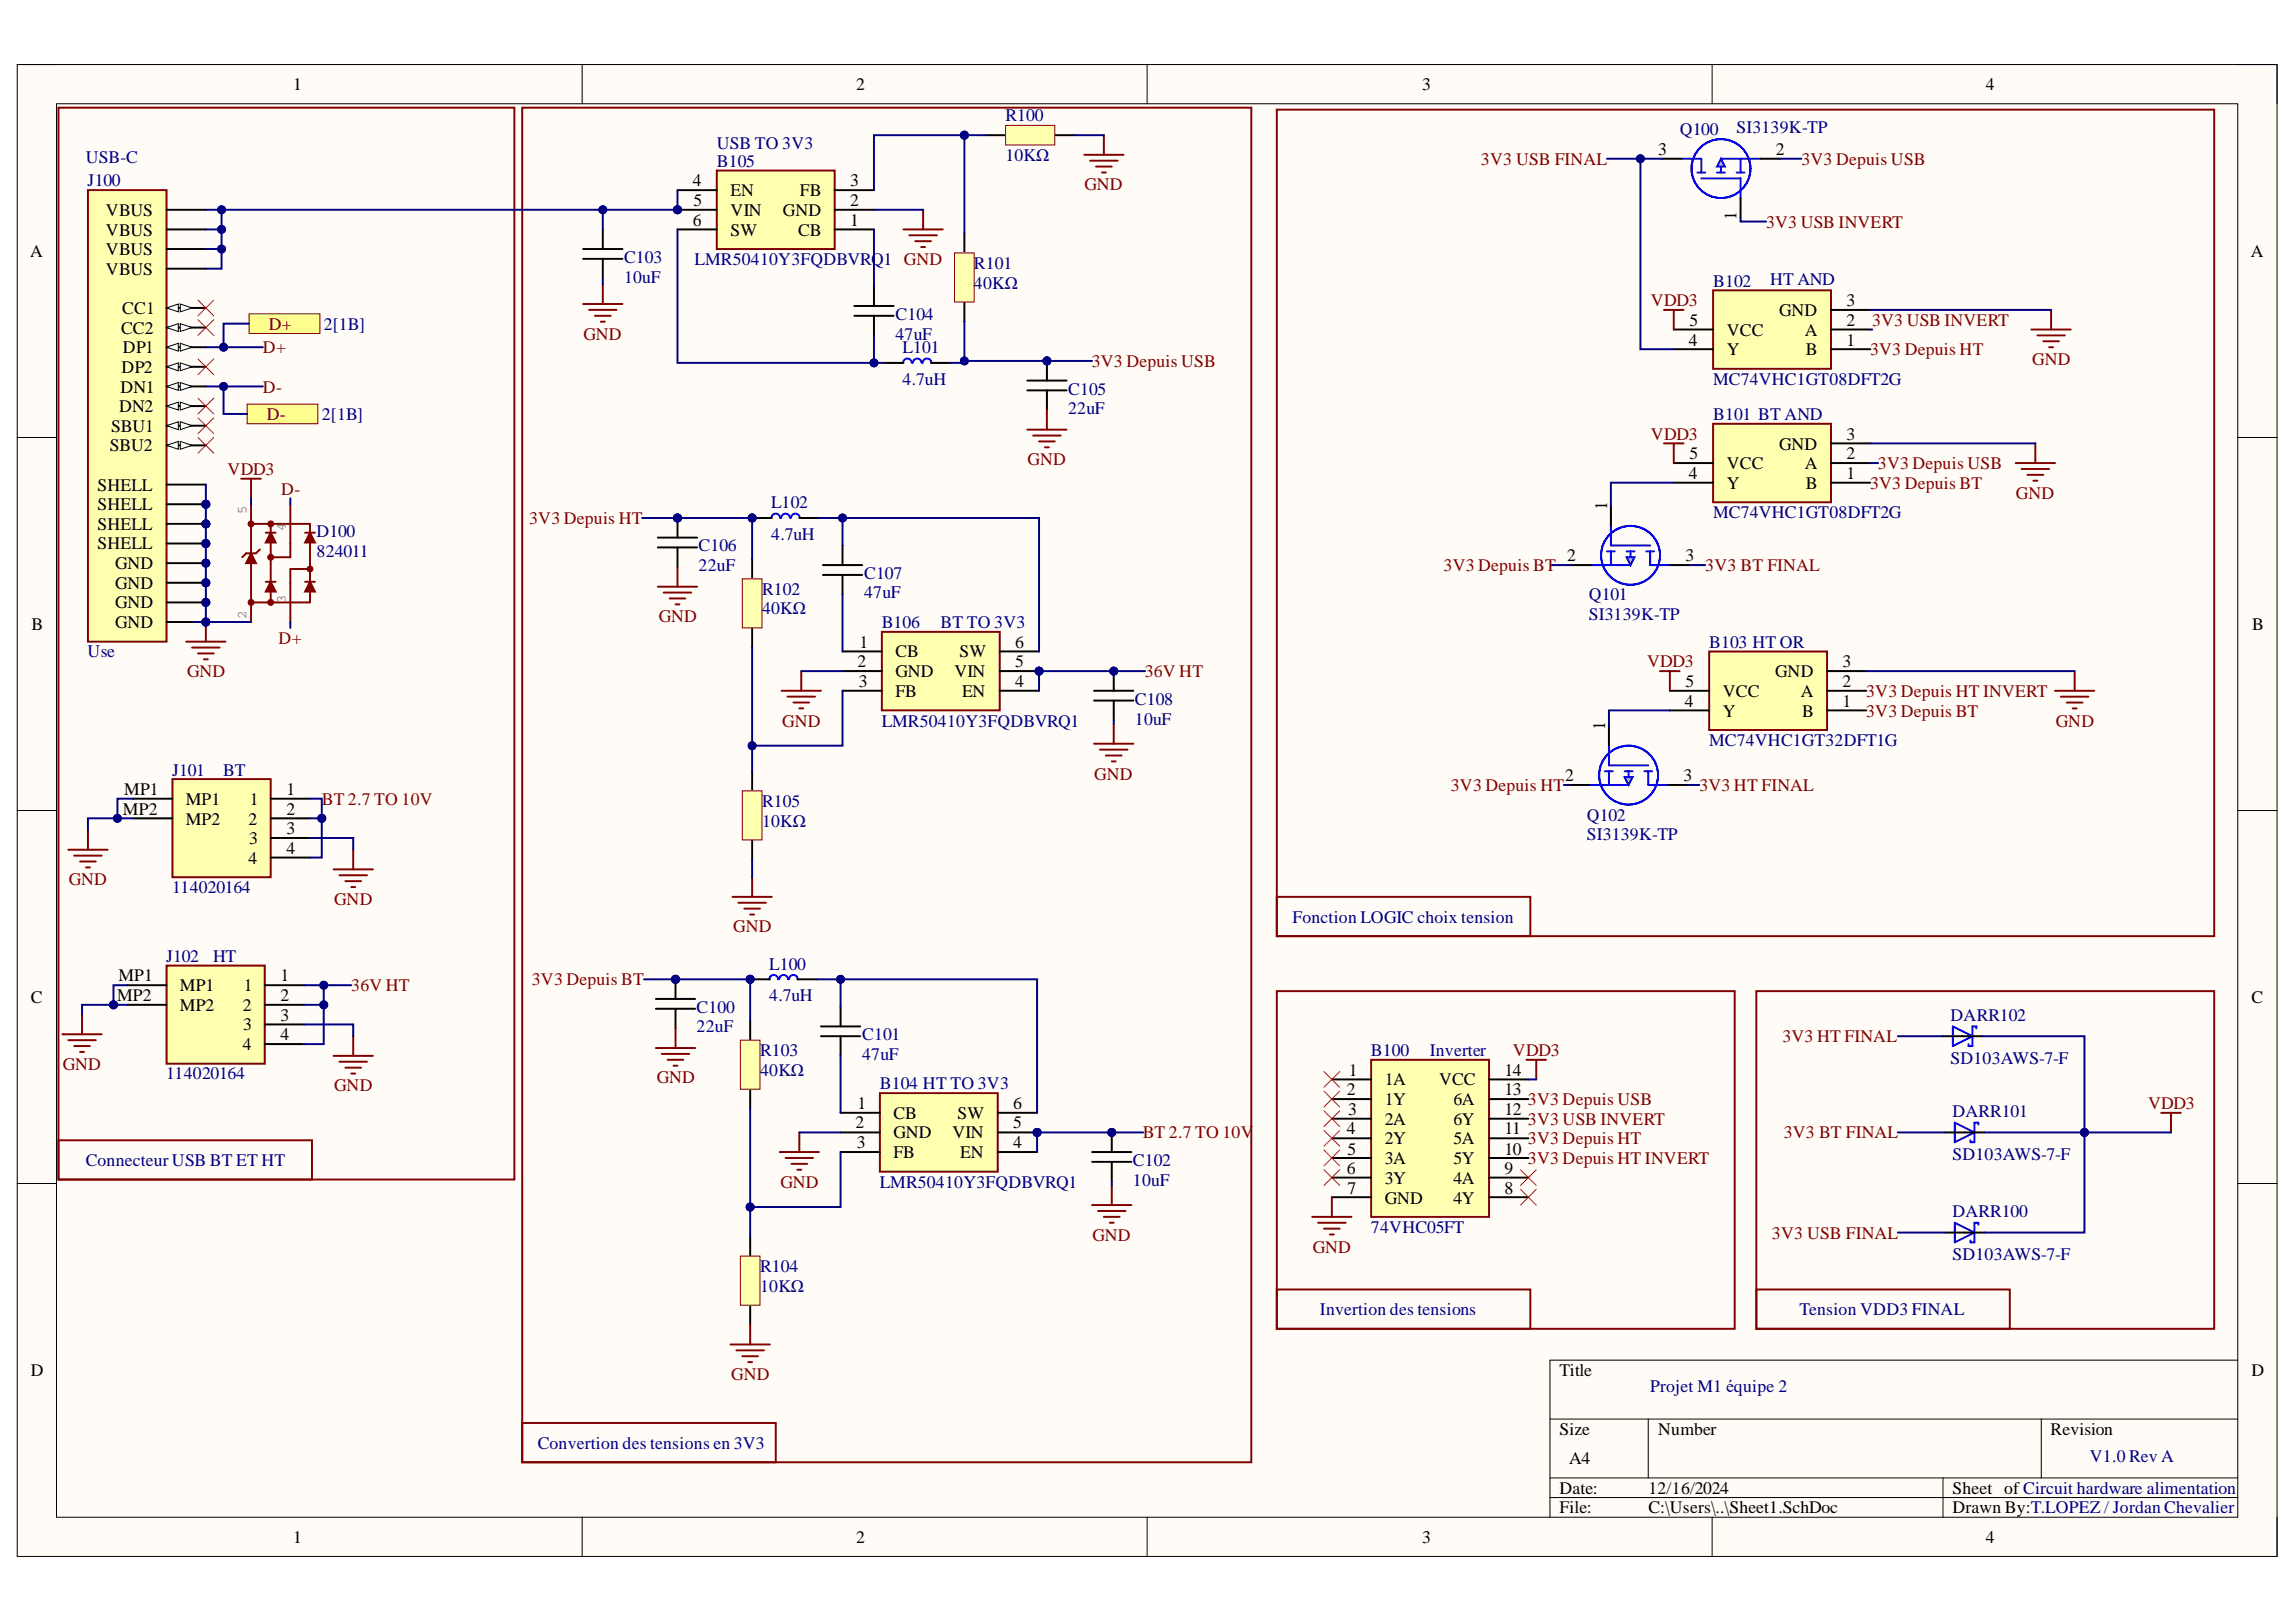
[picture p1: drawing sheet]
<svg xmlns="http://www.w3.org/2000/svg" width="297mm" height="210mm" viewBox="0 0 297 210" stroke-linecap="round" stroke-linejoin="round" font-family="sans-serif">
<defs><g id="words">
<g font-size="2.3">
<text x="37.9" y="11.7">1</text>
<text x="110.8" y="11.7">2</text>
<text x="184" y="11.7">3</text>
<text x="256.9" y="11.7">4</text>
<text x="214.5" y="20">3</text>
<text x="229.8" y="20">2</text>
<text x="13.7" y="27.9">VBUS</text>
<text x="89.6" y="29.3">6</text>
<text x="89.6" y="24.1">4</text>
<text x="89.7" y="26.6">5</text>
<text x="94.5" y="27.9">VIN</text>
<text x="94.5" y="25.4">EN</text>
<text x="101.3" y="27.9">GND</text>
<text x="103.5" y="25.4">FB</text>
<text x="110" y="29.3">1</text>
<text x="110" y="26.6">2</text>
<text x="110" y="24.1">3</text>
<text x="224.7" y="28.5" transform="rotate(-90 224.7 28.5)">1</text>
<text x="3.9" y="33.3">A</text>
<text x="13.7" y="30.5">VBUS</text>
<text x="13.7" y="33.1">VBUS</text>
<text x="13.7" y="35.6">VBUS</text>
<text x="94.5" y="30.5">SW</text>
<text x="103.2" y="30.5">CB</text>
<text x="291.2" y="33.3">A</text>
<text x="15.8" y="40.7">CC1</text>
<text x="230.2" y="40.9">GND</text>
<text x="238.9" y="39.7">3</text>
<text x="15.7" y="43.2">CC2</text>
<text x="15.9" y="45.7">DP1</text>
<text x="218.5" y="44.7">4</text>
<text x="218.6" y="42.2">5</text>
<text x="223.4" y="46">Y</text>
<text x="223.4" y="43.5">VCC</text>
<text x="233.5" y="43.5">A</text>
<text x="233.6" y="46">B</text>
<text x="238.9" y="44.7">1</text>
<text x="238.9" y="42.2">2</text>
<text x="15.4" y="53.4">DN2</text>
<text x="15.6" y="50.8">DN1</text>
<text x="15.7" y="48.3">DP2</text>
<text x="14.2" y="58.4">SBU2</text>
<text x="14.4" y="55.9">SBU1</text>
<text x="218.6" y="59.4">5</text>
<text x="230.2" y="58.2">GND</text>
<text x="238.9" y="59.4">2</text>
<text x="238.9" y="56.9">3</text>
<text x="12.6" y="63.5">SHELL</text>
<text x="218.5" y="62">4</text>
<text x="223.4" y="63.2">Y</text>
<text x="223.4" y="60.7">VCC</text>
<text x="233.5" y="60.7">A</text>
<text x="233.6" y="63.2">B</text>
<text x="238.9" y="62">1</text>
<text x="12.6" y="66">SHELL</text>
<text x="12.6" y="68.6">SHELL</text>
<text x="12.6" y="71.1">SHELL</text>
<text x="207.9" y="66" transform="rotate(-90 207.9 66)">1</text>
<text x="14.9" y="73.6">GND</text>
<text x="14.9" y="76.2">GND</text>
<text x="202.8" y="72.6">2</text>
<text x="218.1" y="72.6">3</text>
<text x="4.1" y="81.5">B</text>
<text x="14.9" y="78.7">GND</text>
<text x="14.9" y="81.3">GND</text>
<text x="111.2" y="83.8">1</text>
<text x="131.3" y="83.8">6</text>
<text x="291.4" y="81.5">B</text>
<text x="110.9" y="86.3">2</text>
<text x="111.1" y="89">3</text>
<text x="115.8" y="85.1">CB</text>
<text x="115.8" y="87.6">GND</text>
<text x="123.5" y="87.6">VIN</text>
<text x="124.1" y="85.1">SW</text>
<text x="131.3" y="86.3">5</text>
<text x="131.3" y="89">4</text>
<text x="218.1" y="89">5</text>
<text x="229.7" y="87.6">GND</text>
<text x="238.4" y="89">2</text>
<text x="238.4" y="86.3">3</text>
<text x="115.8" y="90.2">FB</text>
<text x="124.5" y="90.2">EN</text>
<text x="207.7" y="94.4" transform="rotate(-90 207.7 94.4)">1</text>
<text x="218" y="91.5">4</text>
<text x="222.9" y="92.8">Y</text>
<text x="222.9" y="90.2">VCC</text>
<text x="233" y="90.2">A</text>
<text x="233.1" y="92.8">B</text>
<text x="238.4" y="91.5">1</text>
<text x="202.5" y="101.1">2</text>
<text x="217.8" y="101.1">3</text>
<text x="15.9" y="105.4">MP2</text>
<text x="16.1" y="102.9">MP1</text>
<text x="24" y="104.2">MP1</text>
<text x="24" y="106.7">MP2</text>
<text x="32.2" y="106.7">2</text>
<text x="32.3" y="104.2">1</text>
<text x="37.1" y="102.9">1</text>
<text x="37.1" y="105.4">2</text>
<text x="37.1" y="108">3</text>
<text x="32.2" y="111.8">4</text>
<text x="32.2" y="109.2">3</text>
<text x="37.1" y="110.5">4</text>
<text x="4" y="129.8">C</text>
<text x="15.1" y="129.5">MP2</text>
<text x="15.3" y="127">MP1</text>
<text x="23.3" y="128.3">MP1</text>
<text x="23.3" y="130.8">MP2</text>
<text x="31.4" y="130.8">2</text>
<text x="31.6" y="128.3">1</text>
<text x="36.3" y="127">1</text>
<text x="36.3" y="129.5">2</text>
<text x="291.3" y="129.8">C</text>
<text x="31.4" y="135.9">4</text>
<text x="31.5" y="133.3">3</text>
<text x="36.3" y="132.1">3</text>
<text x="36.3" y="134.6">4</text>
<text x="110.9" y="143.5">1</text>
<text x="131.1" y="143.5">6</text>
<text x="174.2" y="141.7">2</text>
<text x="174.5" y="139.2">1</text>
<text x="179.1" y="140.4">1A</text>
<text x="179.1" y="143">1Y</text>
<text x="186.2" y="140.4">VCC</text>
<text x="188" y="143">6A</text>
<text x="194.6" y="139.2">14</text>
<text x="194.6" y="141.7">13</text>
<text x="110.7" y="146">2</text>
<text x="110.9" y="148.6">3</text>
<text x="115.6" y="144.8">CB</text>
<text x="115.6" y="147.3">GND</text>
<text x="115.6" y="149.9">FB</text>
<text x="123.2" y="147.3">VIN</text>
<text x="123.9" y="144.8">SW</text>
<text x="124.2" y="149.9">EN</text>
<text x="131.1" y="146">5</text>
<text x="131.1" y="148.6">4</text>
<text x="174.2" y="146.8">4</text>
<text x="174.3" y="149.4">5</text>
<text x="174.4" y="144.3">3</text>
<text x="179.1" y="145.5">2A</text>
<text x="179.1" y="148.1">2Y</text>
<text x="188" y="145.5">6Y</text>
<text x="188" y="148.1">5A</text>
<text x="194.6" y="144.3">12</text>
<text x="194.6" y="146.8">11</text>
<text x="194.6" y="149.4">10</text>
<text x="174.2" y="152">6</text>
<text x="174.3" y="154.5">7</text>
<text x="179.1" y="150.7">3A</text>
<text x="179.1" y="153.2">3Y</text>
<text x="179.1" y="155.8">GND</text>
<text x="188" y="150.7">5Y</text>
<text x="188" y="153.2">4A</text>
<text x="188" y="155.8">4Y</text>
<text x="194.6" y="152">9</text>
<text x="194.6" y="154.5">8</text>
<text x="4" y="178.1">D</text>
<text x="201.7" y="178.1">Title</text>
<text x="291.3" y="178.1">D</text>
<text x="201.7" y="185.7">Size</text>
<text x="214.5" y="185.7">Number</text>
<text x="265.3" y="185.7">Revision</text>
<text x="203" y="189.5">A4</text>
<text x="201.7" y="193.3">Date:</text>
<text x="201.7" y="195.8">File:</text>
<text x="213.2" y="193.3">12/16/2024</text>
<text x="213.2" y="195.8">C:\Users\..\Sheet1.SchDoc</text>
<text x="252.6" y="193.3">Sheet of Circuit hardware alimentation</text>
<text x="252.6" y="195.8">Drawn By:T.LOPEZ / Jordan Chevalier</text>
<text x="37.9" y="199.6">1</text>
<text x="110.8" y="199.6">2</text>
<text x="184" y="199.6">3</text>
<text x="256.9" y="199.6">4</text>
</g>
<g font-size="2.3" fill="#000080">
<text x="130.1" y="15.7">R100</text>
<text x="217.3" y="17.5">Q100</text>
<text x="224.7" y="17.2">SI3139K-TP</text>
<text x="11.1" y="21">USB-C</text>
<text x="92.7" y="21.6">B105</text>
<text x="92.7" y="19.3">USB TO 3V3</text>
<text x="130.1" y="20.8">10KΩ</text>
<text x="11.3" y="24.1">J100</text>
<text x="80.7" y="34.1">C103</text>
<text x="89.9" y="34.3">LMR50410Y3FQDBVRQ1 GND</text>
<text x="126" y="34.8">R101</text>
<text x="80.7" y="36.6">10uF</text>
<text x="115.8" y="41.4">C104</text>
<text x="126" y="37.4">40KΩ</text>
<text x="221.6" y="37.1">B102</text>
<text x="229" y="36.9">HT AND</text>
<text x="41.9" y="42.7">2[1B]</text>
<text x="115.8" y="44">47uF</text>
<text x="116.8" y="45.7">L101</text>
<text x="116.8" y="49.8">4.7uH</text>
<text x="138.2" y="51.1">C105</text>
<text x="138.2" y="53.6">22uF</text>
<text x="221.6" y="49.8">MC74VHC1GT08DFT2G</text>
<text x="41.6" y="54.4">2[1B]</text>
<text x="221.6" y="54.4">B101 BT AND</text>
<text x="99.8" y="65.8">L102</text>
<text x="41" y="69.5">D100</text>
<text x="90.4" y="71.4">C106</text>
<text x="99.8" y="69.8">4.7uH</text>
<text x="221.6" y="67.1">MC74VHC1GT08DFT2G</text>
<text x="41" y="72">824011</text>
<text x="90.4" y="73.9">22uF</text>
<text x="98.6" y="76.9">R102</text>
<text x="111.8" y="74.9">C107</text>
<text x="111.8" y="77.5">47uF</text>
<text x="205.5" y="77.7">Q101</text>
<text x="98.6" y="79.5">40KΩ</text>
<text x="114.1" y="81.3">B106</text>
<text x="121.7" y="81.3">BT TO 3V3</text>
<text x="205.5" y="80.2">SI3139K-TP</text>
<text x="221.1" y="83.8">B103 HT OR</text>
<text x="11.3" y="85.1">Use</text>
<text x="114.1" y="94">LMR50410Y3FQDBVRQ1</text>
<text x="146.8" y="91.2">C108</text>
<text x="146.8" y="93.8">10uF</text>
<text x="22.3" y="100.4">J101</text>
<text x="28.9" y="100.4">BT</text>
<text x="221.1" y="96.6">MC74VHC1GT32DFT1G</text>
<text x="98.6" y="104.4">R105</text>
<text x="98.6" y="107">10KΩ</text>
<text x="205.3" y="106.2">Q102</text>
<text x="205.3" y="108.7">SI3139K-TP</text>
<text x="22.3" y="115.6">114020164</text>
<text x="167.2" y="119.4">Fonction LOGIC choix tension</text>
<text x="21.5" y="124.5">J102</text>
<text x="27.6" y="124.5">HT</text>
<text x="99.5" y="125.5">L100</text>
<text x="90.1" y="131.1">C100</text>
<text x="99.5" y="129.5">4.7uH</text>
<text x="90.1" y="133.6">22uF</text>
<text x="98.3" y="136.6">R103</text>
<text x="111.5" y="134.6">C101</text>
<text x="111.5" y="137.2">47uF</text>
<text x="177.4" y="136.6">B100</text>
<text x="185" y="136.6">Inverter</text>
<text x="252.3" y="132.1">DARR102</text>
<text x="252.3" y="137.7">SD103AWS-7-F</text>
<text x="21.5" y="139.7">114020164</text>
<text x="98.3" y="139.2">40KΩ</text>
<text x="113.8" y="141">B104 HT TO 3V3</text>
<text x="252.6" y="144.5">DARR101</text>
<text x="11.1" y="150.9">Connecteur USB BT ET HT</text>
<text x="113.8" y="153.7">LMR50410Y3FQDBVRQ1</text>
<text x="146.6" y="150.9">C102</text>
<text x="146.6" y="153.5">10uF</text>
<text x="252.6" y="150.2">SD103AWS-7-F</text>
<text x="177.4" y="159.6">74VHC05FT</text>
<text x="252.6" y="157.5">DARR100</text>
<text x="98.3" y="164.6">R104</text>
<text x="98.3" y="167.2">10KΩ</text>
<text x="252.6" y="163.1">SD103AWS-7-F</text>
<text x="170.8" y="170.2">Invertion des tensions</text>
<text x="232.8" y="170.2">Tension VDD3 FINAL</text>
<text x="213.5" y="180.1">Projet M1 équipe 2</text>
<text x="69.6" y="187.5">Convertion des tensions en 3V3</text>
<text x="270.4" y="189.2">V1.0 Rev A</text>
</g>
<g font-size="2.3" fill="#800000">
<text x="191.6" y="21.3">3V3 USB FINAL</text>
<text x="233.1" y="21.3">3V3 Depuis USB</text>
<text x="140.3" y="24.6">GND</text>
<text x="228.5" y="29.5">3V3 USB INVERT</text>
<text x="213.6" y="39.7">VDD3</text>
<text x="34" y="45.7">D+</text>
<text x="34.8" y="42.7">D+</text>
<text x="75.5" y="44">GND</text>
<text x="141.2" y="47.5">3V3 Depuis USB</text>
<text x="241.9" y="46">3V3 Depuis HT</text>
<text x="242.2" y="42.2">3V3 USB INVERT</text>
<text x="262.9" y="47.3">GND</text>
<text x="34" y="50.8">D-</text>
<text x="34.5" y="54.4">D-</text>
<text x="213.6" y="56.9">VDD3</text>
<text x="29.4" y="61.5">VDD3</text>
<text x="36.4" y="64">D-</text>
<text x="132.9" y="60.2">GND</text>
<text x="241.9" y="63.2">3V3 Depuis BT</text>
<text x="243" y="60.7">3V3 Depuis USB</text>
<text x="260.8" y="64.5">GND</text>
<text x="68.5" y="67.8">3V3 Depuis HT</text>
<text x="186.8" y="73.9">3V3 Depuis BT</text>
<text x="220.6" y="73.9">3V3 BT FINAL</text>
<text x="36" y="83.3">D+</text>
<text x="85.2" y="80.5">GND</text>
<text x="24.2" y="87.6">GND</text>
<text x="148.1" y="87.6">36V HT</text>
<text x="213.1" y="86.3">VDD3</text>
<text x="101.2" y="94">GND</text>
<text x="241.4" y="90.2">3V3 Depuis HT INVERT</text>
<text x="241.4" y="92.8">3V3 Depuis BT</text>
<text x="266" y="94">GND</text>
<text x="141.6" y="100.9">GND</text>
<text x="41.6" y="104.2">BT 2.7 TO 10V</text>
<text x="187.7" y="102.4">3V3 Depuis HT</text>
<text x="219.8" y="102.4">3V3 HT FINAL</text>
<text x="8.9" y="114.6">GND</text>
<text x="43.2" y="117.1">GND</text>
<text x="94.9" y="120.7">GND</text>
<text x="45.4" y="128.3">36V HT</text>
<text x="68.8" y="127.5">3V3 Depuis BT</text>
<text x="195.7" y="136.6">VDD3</text>
<text x="230.6" y="134.9">3V3 HT FINAL</text>
<text x="8.1" y="138.4">GND</text>
<text x="43.2" y="141.2">GND</text>
<text x="85" y="140.2">GND</text>
<text x="197.7" y="143">3V3 Depuis USB</text>
<text x="277.9" y="143.5">VDD3</text>
<text x="147.8" y="147.3">BT 2.7 TO 10V</text>
<text x="197.7" y="145.5">3V3 USB INVERT</text>
<text x="197.7" y="148.1">3V3 Depuis HT</text>
<text x="230.8" y="147.3">3V3 BT FINAL</text>
<text x="101" y="153.7">GND</text>
<text x="197.7" y="150.7">3V3 Depuis HT INVERT</text>
<text x="141.3" y="160.6">GND</text>
<text x="229.2" y="160.3">3V3 USB FINAL</text>
<text x="169.8" y="162.1">GND</text>
<text x="94.6" y="178.6">GND</text>
</g>
<g font-size="1.8" fill="#808080">
<text x="31.9" y="66.5" transform="rotate(-90 31.9 66.5)">5</text>
<text x="37" y="68.7" transform="rotate(-90 37 68.7)">4</text>
<text x="31.9" y="80.1" transform="rotate(-90 31.9 80.1)">2</text>
<text x="37" y="78" transform="rotate(-90 37 78)">3</text>
</g>
</g></defs>
<path d="M2.2 8.4h292.4v193h-292.4z" fill-rule="evenodd" fill="#fffcf8"/>
<path d="M2.2 8.4h292.4v193h-292.4z" fill="none" stroke="#000" stroke-width=".13"/>
<path d="M7.3 13.4h282.2v182.9h-282.2z" fill-rule="evenodd" fill="#fffcf8"/>
<g fill="none" stroke="#000" stroke-width=".13">
<path d="M2.2 8.3h5.1M7.3 13.4h282.2v182.9h-282.2zM75.3 8.3v5.1M148.4 8.3v5.1M221.5 8.4v5M289.5 8.4h5.1v5M2.2 56.6h5.1M289.5 56.6h5.1M2.2 104.9h5.1M289.5 104.9h5.1M2.2 153.2h5.1M289.5 153.2h5.1"/>
<path d="M289.5 176h-89v20.3M75.3 196.3v5.1M148.4 196.3v5.1M200.5 183.6h89M200.5 191.3h89M200.5 193.8h89M213.2 183.6v7.7M221.5 196.3v5.1M251.4 191.3v5M264.1 183.6v7.7M294.6 196.3v5.1"/>
</g>
<path d="M177.4 137.2h15.2v20.3h-15.2z" fill-rule="evenodd" fill="#ffffb0"/>
<path d="M177.4 137.2h15.2v20.3h-15.2z" fill="none" stroke="#800000" stroke-width=".25"/>
<g fill="none" stroke="#000" stroke-width=".25">
<path d="M172.3 139.7h5.1M192.6 139.7h5.1M172.3 142.2h5.1M172.3 144.8h5.1M172.3 147.3h5.1M172.3 149.9h5.1M172.3 152.4h5.1M172.3 154.9h5.1M192.6 142.2h5.1M192.6 144.8h5.1M192.6 147.3h5.1M192.6 149.9h5.1"/>
<path d="M192.6 152.4h5.1M192.6 154.9h5.1"/>
</g>
<path d="M221.6 54.8h15.3v10.2h-15.3z" fill-rule="evenodd" fill="#ffffb0"/>
<path d="M221.6 54.8h15.3v10.2h-15.3z" fill="none" stroke="#800000" stroke-width=".25"/>
<path d="M216.5 59.9h5.1M236.9 59.9h5.1M236.9 57.4h5.1M216.5 62.5h5.1M236.9 62.5h5.1" fill="none" stroke="#000" stroke-width=".25"/>
<path d="M221.1 84.3h15.3v10.2h-15.3z" fill-rule="evenodd" fill="#ffffb0"/>
<path d="M221.1 84.3h15.3v10.2h-15.3z" fill="none" stroke="#800000" stroke-width=".25"/>
<path d="M216 91.9h5.1M216 89.4h5.1M236.4 91.9h5.1M236.4 89.4h5.1M236.4 86.8h5.1" fill="none" stroke="#000" stroke-width=".25"/>
<g fill="none" stroke="#00f" stroke-width=".25">
<path d="M217.6 20.5h2.5v1.8M219.6 22.3h1M220.1 23.1h5.1v2.5M222.1 22.3h1.1M224.7 22.3h1M225.2 20.5v1.8M227.7 20.5h-5.1v1.8"/>
<circle cx="222.6" cy="21.8" r="3.8"/>
</g>
<path d="M222.6 20.5l.6 1.1h-1.1z" fill="#c0c0c0"/>
<g fill="none" stroke="#00f" stroke-width=".25">
<path d="M222.6 20.5l.6 1.1h-1.1zM207.6 99.8h1.1M208.2 96.5v2.5h5M208.2 99.8v1.8M210.2 99.8h1M210.7 99.8v1.8h-5.1M212.7 99.8h1M213.2 99.8v1.8h2.6"/>
<circle cx="210.7" cy="100.3" r="3.8"/>
</g>
<path d="M215 20.5h2.6M225.2 25.6v2.6M227.7 20.5h2.6" fill="none" stroke="#000" stroke-width=".25"/>
<path d="M210.2 100.6h1l-.5 1z" fill="#c0c0c0"/>
<g fill="none" stroke="#00f" stroke-width=".25">
<path d="M207.9 71.4h1M208.4 68.1v2.5h5.1M208.4 71.4v1.7M210.4 71.4h1.1M210.9 71.4v1.7h-5M213 71.4h1M213.5 71.4v1.7h2.5M210.2 100.6h1l-.5 1z"/>
<circle cx="210.9" cy="71.9" r="3.8"/>
</g>
<path d="M208.2 94v2.5M203.1 101.6h2.5M215.8 101.6h2.5" fill="none" stroke="#000" stroke-width=".25"/>
<path d="M210.4 72.1h1.1l-.6 1z" fill="#c0c0c0"/>
<path d="M210.4 72.1h1.1l-.6 1z" fill="none" stroke="#00f" stroke-width=".25"/>
<path d="M203.3 73.1h2.6M208.4 65.5v2.6M216 73.1h2.6" fill="none" stroke="#000" stroke-width=".25"/>
<circle cx="134.2" cy="146.5" r=".51" fill="#000080"/>
<circle cx="134.2" cy="146.5" r=".51" fill="none" stroke="#000080" stroke-width=".13"/>
<path d="M113.8 141.5h15.3v10.1h-15.3z" fill-rule="evenodd" fill="#ffffb0"/>
<path d="M113.8 141.5h15.3v10.1h-15.3z" fill="none" stroke="#800000" stroke-width=".25"/>
<path d="M108.7 144h5.1M108.7 146.5h5.1M108.7 149.1h5.1M129.1 144h5.1M129.1 146.5h5.1" fill="none" stroke="#000" stroke-width=".25"/>
<circle cx="134.2" cy="146.5" r=".51" fill="#000080"/>
<circle cx="134.2" cy="146.5" r=".51" fill="none" stroke="#000080" stroke-width=".13"/>
<path d="M129.1 149.1h5.1" fill="none" stroke="#000" stroke-width=".25"/>
<path d="M22.3 100.8h12.7v12.7h-12.7z" fill-rule="evenodd" fill="#ffffb0"/>
<path d="M22.3 100.8h12.7v12.7h-12.7z" fill="none" stroke="#800000" stroke-width=".25"/>
<path d="M17.2 103.4h5.1M17.2 105.9h5.1M35 103.4h5.1M35 105.9h5.1M35 108.4h5.1M35 111h5.1" fill="none" stroke="#000" stroke-width=".25"/>
<path d="M21.5 125h12.8v12.7h-12.8z" fill-rule="evenodd" fill="#ffffb0"/>
<path d="M8.8 110h5.1M9.6 110.7h3.6M10.4 111.5h2M11.1 112.3h.5M11.4 107.4v2.6M21.5 125h12.8v12.7h-12.8z" fill="none" stroke="#800000" stroke-width=".25"/>
<path d="M16.5 127.5h5M16.5 130h5M34.3 127.5h5M34.3 130h5M34.3 132.6h5M34.3 135.1h5" fill="none" stroke="#000" stroke-width=".25"/>
<path d="M221.6 37.6h15.3v10.1h-15.3z" fill-rule="evenodd" fill="#ffffb0"/>
<g fill="none" stroke="#800000" stroke-width=".25">
<path d="M221.6 37.6h15.3v10.1h-15.3zM260.8 59.9h5.1M262.8 42.6h5.1M263.3 57.4v2.5M263.6 43.4h3.5M264.3 44.2h2.1M265.1 44.9h.5M265.4 40.1v2.5M261.5 60.7h3.6M262.3 61.4h2M263.1 62.2h.5M265.9 89.4h5"/>
<path d="M266.6 90.2h3.6M267.4 90.9h2M268.1 91.7h.6M268.4 86.8v2.6M8.1 133.8h5.1M8.8 134.6h3.6M9.6 135.4h2M10.4 136.1h.5M10.6 131.3v2.5M169.8 157.5h5.1M170.5 158.2h3.6M171.3 159h2"/>
<path d="M172 159.8h.6M172.3 154.9v2.6"/>
</g>
<path d="M216.5 45.2h5.1M216.5 42.6h5.1M236.9 45.2h5.1M236.9 42.6h5.1M236.9 40.1h5.1" fill="none" stroke="#000" stroke-width=".25"/>
<circle cx="143.8" cy="146.5" r=".51" fill="#000080"/>
<circle cx="143.8" cy="146.5" r=".51" fill="none" stroke="#000080" stroke-width=".13"/>
<path d="M143.8 146.5v2.6" fill="none" stroke="#000" stroke-width=".25"/>
<circle cx="143.8" cy="146.5" r=".51" fill="#000080"/>
<circle cx="143.8" cy="146.5" r=".51" fill="none" stroke="#000080" stroke-width=".13"/>
<path d="M106.2 132.8h5.1M106.2 134.1h5.1M108.7 130.3v2.5M108.7 134.1v2.5M141.3 149.1h5.1M141.3 150.4h5.1M143.8 150.4v2.5" fill="none" stroke="#000" stroke-width=".25"/>
<path d="M100.9 149.1h5M101.6 149.9h3.6M102.4 150.6h2M103.2 151.4h.5M103.4 146.5v2.6M141.3 155.9h5.1M142 156.7h3.6M142.8 157.5h2M143.6 158.2h.5M143.8 153.4v2.5" fill="none" stroke="#800000" stroke-width=".25"/>
<circle cx="97.1" cy="126.7" r=".51" fill="#000080"/>
<circle cx="97.1" cy="126.7" r=".51" fill="none" stroke="#000080" stroke-width=".13"/>
<path d="M100.7 126.7a.56 .56 0 0 0-.6-.5 .56 .56 0 0 0-.6 .5M101.9 126.7a.56 .56 0 0 0-.5-.5 .56 .56 0 0 0-.6 .5M103.2 126.7a.56 .56 0 0 0-.6-.5 .56 .56 0 0 0-.5 .5" fill="none" stroke="#00f" stroke-width=".25"/>
<path d="M97.1 126.7h2.5" fill="none" stroke="#000" stroke-width=".25"/>
<circle cx="97.1" cy="126.7" r=".51" fill="#000080"/>
<circle cx="97.1" cy="126.7" r=".51" fill="none" stroke="#000080" stroke-width=".13"/>
<path d="M97.1 132.1v2.5M103.2 126.7h2.5M97.1 141v2.5" fill="none" stroke="#000" stroke-width=".25"/>
<path d="M95.8 134.6h2.5v6.4h-2.5z" fill-rule="evenodd" fill="#ffffb0"/>
<path d="M95.8 134.6h2.5v6.4h-2.5z" fill="none" stroke="#800000" stroke-width=".13"/>
<path d="M97.1 160v2.6M97.1 168.9v2.5" fill="none" stroke="#000" stroke-width=".25"/>
<path d="M95.8 162.6h2.5v6.3h-2.5z" fill-rule="evenodd" fill="#ffffb0"/>
<path d="M95.8 162.6h2.5v6.3h-2.5z" fill="none" stroke="#800000" stroke-width=".13"/>
<path d="M94.5 174h5.1M95.3 174.8h3.5M96 175.5h2.1M96.8 176.3h.5M97.1 171.4v2.6" fill="none" stroke="#800000" stroke-width=".25"/>
<circle cx="87.4" cy="126.7" r=".51" fill="#000080"/>
<circle cx="87.4" cy="126.7" r=".51" fill="none" stroke="#000080" stroke-width=".13"/>
<path d="M87.4 126.7v2.6" fill="none" stroke="#000" stroke-width=".25"/>
<circle cx="87.4" cy="126.7" r=".51" fill="#000080"/>
<circle cx="87.4" cy="126.7" r=".51" fill="none" stroke="#000080" stroke-width=".13"/>
<path d="M84.9 129.3h5M84.9 130.5h5M87.4 130.5v2.6M251.4 134.1h5.1M251.6 159.5h5.1M251.6 146.5h5.1" fill="none" stroke="#000" stroke-width=".25"/>
<g fill="none" stroke="#800000" stroke-width=".25">
<path d="M215.3 57.4h2.5M215.3 40.1h2.5M216.5 40.1v2.5M216.5 57.4v2.5M214.8 86.8h2.5M216 86.8v2.6M43.2 112.5h5M43.9 113.3h3.6M44.7 114h2M45.4 114.8h.6M45.7 110v2.5M43.2 136.6h5"/>
<path d="M43.9 137.4h3.6M44.7 138.2h2M45.4 138.9h.6M45.7 134.1v2.5M84.9 135.6h5M85.6 136.4h3.6M86.4 137.1h2M87.1 137.9h.5M87.4 133.1v2.5M197.5 137.2h2.5M198.7 137.2v2.5"/>
</g>
<path d="M252.6 132.8l2.6 1.3-2.6 1.3zM255.7 133.1v-.3h-.5v2.6h-.5v-.3M252.9 158.2l2.5 1.3-2.5 1.3zM252.9 145.3l2.5 1.2-2.5 1.3zM255.9 145.5v-.2h-.5v2.5h-.5v-.2M255.9 158.5v-.3h-.5v2.6h-.5v-.3" fill="none" stroke="#00f" stroke-width=".25"/>
<circle cx="134.4" cy="86.8" r=".51" fill="#000080"/>
<circle cx="134.4" cy="86.8" r=".51" fill="none" stroke="#000080" stroke-width=".13"/>
<path d="M114.1 81.8h15.2v10.1h-15.2z" fill-rule="evenodd" fill="#ffffb0"/>
<path d="M114.1 81.8h15.2v10.1h-15.2z" fill="none" stroke="#800000" stroke-width=".25"/>
<path d="M109 84.3h5.1M109 86.8h5.1M109 89.4h5.1M129.3 84.3h5.1M129.3 86.8h5.1" fill="none" stroke="#000" stroke-width=".25"/>
<circle cx="134.4" cy="86.8" r=".51" fill="#000080"/>
<circle cx="134.4" cy="86.8" r=".51" fill="none" stroke="#000080" stroke-width=".13"/>
<path d="M129.3 89.4h5.1" fill="none" stroke="#000" stroke-width=".25"/>
<circle cx="144.1" cy="86.8" r=".51" fill="#000080"/>
<circle cx="144.1" cy="86.8" r=".51" fill="none" stroke="#000080" stroke-width=".13"/>
<path d="M144.1 86.8v2.6" fill="none" stroke="#000" stroke-width=".25"/>
<circle cx="144.1" cy="86.8" r=".51" fill="#000080"/>
<circle cx="144.1" cy="86.8" r=".51" fill="none" stroke="#000080" stroke-width=".13"/>
<path d="M106.5 73.1h5M106.5 74.4h5M109 70.6v2.5M109 74.4v2.5M141.5 89.4h5.1M141.5 90.7h5.1M144.1 90.7v2.5" fill="none" stroke="#000" stroke-width=".25"/>
<path d="M101.1 89.4h5.1M101.9 90.2h3.5M102.6 90.9h2.1M103.4 91.7h.5M103.7 86.8v2.6M141.5 96.2h5.1M142.3 97h3.6M143.1 97.8h2M143.8 98.5h.5M144.1 93.7v2.5" fill="none" stroke="#800000" stroke-width=".25"/>
<circle cx="97.3" cy="67" r=".51" fill="#000080"/>
<circle cx="97.3" cy="67" r=".51" fill="none" stroke="#000080" stroke-width=".13"/>
<path d="M100.9 67a.56 .56 0 0 0-.5-.5 .56 .56 0 0 0-.6 .5M102.2 67a.56 .56 0 0 0-.6-.5 .56 .56 0 0 0-.5 .5M103.5 67a.56 .56 0 0 0-.6-.5 .56 .56 0 0 0-.6 .5" fill="none" stroke="#00f" stroke-width=".25"/>
<path d="M97.3 67h2.5" fill="none" stroke="#000" stroke-width=".25"/>
<circle cx="97.3" cy="67" r=".51" fill="#000080"/>
<circle cx="97.3" cy="67" r=".51" fill="none" stroke="#000080" stroke-width=".13"/>
<path d="M97.3 72.4v2.5M103.4 67h2.5M97.3 81.3v2.5" fill="none" stroke="#000" stroke-width=".25"/>
<path d="M96 74.9h2.6v6.4h-2.6z" fill-rule="evenodd" fill="#ffffb0"/>
<path d="M96 74.9h2.6v6.4h-2.6z" fill="none" stroke="#800000" stroke-width=".13"/>
<path d="M97.3 99.8v2.5M97.3 108.7v2.5" fill="none" stroke="#000" stroke-width=".25"/>
<path d="M96 102.3h2.6v6.4h-2.6z" fill-rule="evenodd" fill="#ffffb0"/>
<path d="M96 102.3h2.6v6.4h-2.6z" fill="none" stroke="#800000" stroke-width=".13"/>
<path d="M94.8 116.1h5M95.5 116.8h3.6M96.3 117.6h2M97.1 118.3h.5M97.3 113.5v2.6" fill="none" stroke="#800000" stroke-width=".25"/>
<circle cx="87.6" cy="67" r=".51" fill="#000080"/>
<circle cx="87.6" cy="67" r=".51" fill="none" stroke="#000080" stroke-width=".13"/>
<path d="M87.6 67v2.6" fill="none" stroke="#000" stroke-width=".25"/>
<circle cx="87.6" cy="67" r=".51" fill="#000080"/>
<circle cx="87.6" cy="67" r=".51" fill="none" stroke="#000080" stroke-width=".13"/>
<path d="M85.1 69.6h5.1M85.1 70.8h5.1M87.6 70.8v2.6" fill="none" stroke="#000" stroke-width=".25"/>
<path d="M85.1 75.9h5.1M85.9 76.7h3.5M86.6 77.4h2.1M87.4 78.2h.5M87.6 73.4v2.5" fill="none" stroke="#800000" stroke-width=".25"/>
<circle cx="26.6" cy="65.3" r=".51" fill="#000080"/>
<circle cx="26.6" cy="65.3" r=".51" fill="none" stroke="#000080" stroke-width=".13"/>
<circle cx="26.6" cy="67.8" r=".51" fill="#000080"/>
<circle cx="26.6" cy="67.8" r=".51" fill="none" stroke="#000080" stroke-width=".13"/>
<circle cx="26.6" cy="70.3" r=".51" fill="#000080"/>
<circle cx="26.6" cy="70.3" r=".51" fill="none" stroke="#000080" stroke-width=".13"/>
<circle cx="26.6" cy="72.9" r=".51" fill="#000080"/>
<circle cx="26.6" cy="72.9" r=".51" fill="none" stroke="#000080" stroke-width=".13"/>
<circle cx="26.6" cy="75.4" r=".51" fill="#000080"/>
<circle cx="26.6" cy="75.4" r=".51" fill="none" stroke="#000080" stroke-width=".13"/>
<circle cx="26.6" cy="78" r=".51" fill="#000080"/>
<circle cx="26.6" cy="78" r=".51" fill="none" stroke="#000080" stroke-width=".13"/>
<circle cx="26.6" cy="80.5" r=".51" fill="#000080"/>
<circle cx="26.6" cy="80.5" r=".51" fill="none" stroke="#000080" stroke-width=".13"/>
<path d="M11.4 24.6h10.1v58.4h-10.1z" fill-rule="evenodd" fill="#ffffb0"/>
<path d="M11.4 24.6h10.1v58.4h-10.1z" fill="none" stroke="#800000" stroke-width=".25"/>
<path d="M21.5 27.1h5.1M21.5 29.7h5.1M21.5 32.2h5.1M21.5 34.8h5.1M21.5 39.8h5.1" fill="none" stroke="#000" stroke-width=".25"/>
<path d="M21.5 39.8l1.6-.5v1.1z" fill="#f8fcff"/>
<path d="M21.5 39.8l1.6-.5v1.1z" fill="none" stroke="#000" stroke-width=".13"/>
<path d="M23.3 39.3l1.6 .5-1.6 .6z" fill="#f8fcff"/>
<path d="M23.3 39.3l1.6 .5-1.6 .6z" fill="none" stroke="#000" stroke-width=".13"/>
<path d="M21.5 42.4h5.1" fill="none" stroke="#000" stroke-width=".25"/>
<path d="M21.5 42.4l1.6-.5v1z" fill="#f8fcff"/>
<path d="M21.5 42.4l1.6-.5v1z" fill="none" stroke="#000" stroke-width=".13"/>
<path d="M23.3 41.9l1.6 .5-1.6 .5z" fill="#f8fcff"/>
<path d="M23.3 41.9l1.6 .5-1.6 .5z" fill="none" stroke="#000" stroke-width=".13"/>
<path d="M21.5 44.9h5.1" fill="none" stroke="#000" stroke-width=".25"/>
<path d="M21.5 44.9l1.6-.5v1z" fill="#f8fcff"/>
<path d="M21.5 44.9l1.6-.5v1z" fill="none" stroke="#000" stroke-width=".13"/>
<path d="M23.3 44.4l1.6 .5-1.6 .5z" fill="#f8fcff"/>
<path d="M23.3 44.4l1.6 .5-1.6 .5z" fill="none" stroke="#000" stroke-width=".13"/>
<path d="M21.5 47.5h5.1" fill="none" stroke="#000" stroke-width=".25"/>
<path d="M21.5 47.5l1.6-.5v1z" fill="#f8fcff"/>
<path d="M21.5 47.5l1.6-.5v1z" fill="none" stroke="#000" stroke-width=".13"/>
<path d="M23.3 47l1.6 .5-1.6 .5z" fill="#f8fcff"/>
<path d="M23.3 47l1.6 .5-1.6 .5z" fill="none" stroke="#000" stroke-width=".13"/>
<path d="M21.5 50h5.1" fill="none" stroke="#000" stroke-width=".25"/>
<path d="M21.5 50l1.6-.5v1z" fill="#f8fcff"/>
<path d="M21.5 50l1.6-.5v1z" fill="none" stroke="#000" stroke-width=".13"/>
<path d="M23.3 49.5l1.6 .5-1.6 .5z" fill="#f8fcff"/>
<path d="M23.3 49.5l1.6 .5-1.6 .5z" fill="none" stroke="#000" stroke-width=".13"/>
<path d="M21.5 52.6h5.1" fill="none" stroke="#000" stroke-width=".25"/>
<path d="M21.5 52.6l1.6-.6v1.1z" fill="#f8fcff"/>
<path d="M21.5 52.6l1.6-.6v1.1z" fill="none" stroke="#000" stroke-width=".13"/>
<path d="M23.3 52l1.6 .6-1.6 .5z" fill="#f8fcff"/>
<path d="M23.3 52l1.6 .6-1.6 .5z" fill="none" stroke="#000" stroke-width=".13"/>
<path d="M21.5 55.1h5.1" fill="none" stroke="#000" stroke-width=".25"/>
<path d="M21.5 55.1l1.6-.5v1z" fill="#f8fcff"/>
<path d="M21.5 55.1l1.6-.5v1z" fill="none" stroke="#000" stroke-width=".13"/>
<path d="M23.3 54.6l1.6 .5-1.6 .5z" fill="#f8fcff"/>
<path d="M23.3 54.6l1.6 .5-1.6 .5z" fill="none" stroke="#000" stroke-width=".13"/>
<path d="M21.5 57.6h5.1" fill="none" stroke="#000" stroke-width=".25"/>
<path d="M21.5 57.6l1.6-.5v1z" fill="#f8fcff"/>
<path d="M21.5 57.6l1.6-.5v1z" fill="none" stroke="#000" stroke-width=".13"/>
<path d="M23.3 57.1l1.6 .5-1.6 .5z" fill="#f8fcff"/>
<path d="M23.3 57.1l1.6 .5-1.6 .5z" fill="none" stroke="#000" stroke-width=".13"/>
<path d="M21.5 62.7h5.1M21.5 65.3h5.1" fill="none" stroke="#000" stroke-width=".25"/>
<circle cx="26.6" cy="65.3" r=".51" fill="#000080"/>
<circle cx="26.6" cy="65.3" r=".51" fill="none" stroke="#000080" stroke-width=".13"/>
<path d="M21.5 67.8h5.1" fill="none" stroke="#000" stroke-width=".25"/>
<circle cx="26.6" cy="67.8" r=".51" fill="#000080"/>
<circle cx="26.6" cy="67.8" r=".51" fill="none" stroke="#000080" stroke-width=".13"/>
<path d="M21.5 70.3h5.1" fill="none" stroke="#000" stroke-width=".25"/>
<circle cx="26.6" cy="70.3" r=".51" fill="#000080"/>
<circle cx="26.6" cy="70.3" r=".51" fill="none" stroke="#000080" stroke-width=".13"/>
<path d="M21.5 72.9h5.1" fill="none" stroke="#000" stroke-width=".25"/>
<circle cx="26.6" cy="72.9" r=".51" fill="#000080"/>
<circle cx="26.6" cy="72.9" r=".51" fill="none" stroke="#000080" stroke-width=".13"/>
<path d="M21.5 75.4h5.1" fill="none" stroke="#000" stroke-width=".25"/>
<circle cx="26.6" cy="75.4" r=".51" fill="#000080"/>
<circle cx="26.6" cy="75.4" r=".51" fill="none" stroke="#000080" stroke-width=".13"/>
<path d="M21.5 78h5.1" fill="none" stroke="#000" stroke-width=".25"/>
<circle cx="26.6" cy="78" r=".51" fill="#000080"/>
<circle cx="26.6" cy="78" r=".51" fill="none" stroke="#000080" stroke-width=".13"/>
<path d="M21.5 80.5h5.1" fill="none" stroke="#000" stroke-width=".25"/>
<circle cx="26.6" cy="80.5" r=".51" fill="#000080"/>
<circle cx="26.6" cy="80.5" r=".51" fill="none" stroke="#000080" stroke-width=".13"/>
<circle cx="87.6" cy="27.1" r=".51" fill="#000080"/>
<circle cx="87.6" cy="27.1" r=".51" fill="none" stroke="#000080" stroke-width=".13"/>
<path d="M92.7 22.1h15.3v10.1h-15.3z" fill-rule="evenodd" fill="#ffffb0"/>
<path d="M92.7 22.1h15.3v10.1h-15.3z" fill="none" stroke="#800000" stroke-width=".25"/>
<path d="M87.6 29.7h5.1M87.6 27.1h5.1M108 29.7h5.1M108 27.1h5.1M108 24.6h5.1" fill="none" stroke="#000" stroke-width=".25"/>
<circle cx="87.6" cy="27.1" r=".51" fill="#000080"/>
<circle cx="87.6" cy="27.1" r=".51" fill="none" stroke="#000080" stroke-width=".13"/>
<path d="M87.6 24.6h5.1M110.5 39.6h5.1M113.1 37.1v2.5M124.8 30.2v2.5M124.8 39.1v2.5M110.5 40.9h5.1M113.1 40.9v2.5M114.3 47h2.6M120.4 47h2.6" fill="none" stroke="#000" stroke-width=".25"/>
<path d="M75.4 39.3h5.1M78 36.8v2.5M116.9 29.7h5.1M117.6 30.5h3.6M118.4 31.2h2M119.2 32h.5M119.4 27.1v2.6M76.2 40.1h3.6M77 40.9h2M77.7 41.6h.5" fill="none" stroke="#800000" stroke-width=".25"/>
<path d="M118 47a.56 .56 0 0 0-.6-.6 .56 .56 0 0 0-.6 .6M119.2 47a.56 .56 0 0 0-.5-.6 .56 .56 0 0 0-.6 .6M120.5 47a.56 .56 0 0 0-.6-.6 .56 .56 0 0 0-.5 .6" fill="none" stroke="#00f" stroke-width=".25"/>
<path d="M123.5 32.7h2.5v6.4h-2.5z" fill-rule="evenodd" fill="#ffffb0"/>
<path d="M123.5 32.7h2.5v6.4h-2.5z" fill="none" stroke="#800000" stroke-width=".13"/>
<path d="M127.6 17.5h2.5M136.5 17.5h2.5" fill="none" stroke="#000" stroke-width=".25"/>
<path d="M130.1 16.2h6.4v2.6h-6.4z" fill-rule="evenodd" fill="#ffffb0"/>
<path d="M130.1 16.2h6.4v2.6h-6.4z" fill="none" stroke="#800000" stroke-width=".13"/>
<path d="M142.8 17.5v2.5M140.3 20h5.1M141 20.8h3.6M141.8 21.6h2M142.6 22.3h.5" fill="none" stroke="#800000" stroke-width=".25"/>
<circle cx="135.4" cy="46.7" r=".51" fill="#000080"/>
<circle cx="135.4" cy="46.7" r=".51" fill="none" stroke="#000080" stroke-width=".13"/>
<path d="M135.4 46.7v2.6" fill="none" stroke="#000" stroke-width=".25"/>
<circle cx="135.4" cy="46.7" r=".51" fill="#000080"/>
<circle cx="135.4" cy="46.7" r=".51" fill="none" stroke="#000080" stroke-width=".13"/>
<path d="M75.4 32.2h5.1M75.4 33.5h5.1M78 29.7v2.5M78 33.5v2.5M132.9 49.3h5.1M132.9 50.5h5.1M135.4 50.5v2.6" fill="none" stroke="#000" stroke-width=".25"/>
<path d="M132.9 55.6h5.1M133.7 56.4h3.5M134.4 57.1h2.1M135.2 57.9h.5M135.4 53.1v2.5M24.1 83h5.1M24.9 83.8h3.5M25.6 84.6h2.1M26.4 85.3h.5M26.6 80.5v2.5" fill="none" stroke="#800000" stroke-width=".25"/>
<circle cx="26.6" cy="80.5" r=".51" fill="#000080"/>
<circle cx="26.6" cy="80.5" r=".51" fill="none" stroke="#000080" stroke-width=".13"/>
<g fill="none" stroke="#f00" stroke-width=".13">
<path d="M171.3 138.7l2 2M173.3 138.7l-2 2M171.3 141.2l2 2.1M171.3 143.8l2 2M171.3 146.3l2 2M171.3 148.8l2 2.1M171.3 151.4l2 2M173.3 141.2l-2 2.1M173.3 143.8l-2 2M173.3 146.3l-2 2M173.3 148.8l-2 2.1M173.3 151.4l-2 2"/>
<path d="M196.7 151.4l2 2M196.7 153.9l2 2M198.7 151.4l-2 2M198.7 153.9l-2 2"/>
</g>
<g fill="none" stroke="#800000" stroke-width=".25">
<path d="M33.6 71.1l-.5 .5h-1.3l-.5 .5M34.4 68.9h1.3M34.4 75.3h1.3M35 67.8v1.3M35 70.3v5.1M35 76.7v1.3M37.6 70.3v1.8h-2.6M39.5 68.9h1.2M39.5 75.3h1.2M40.1 68.9v-1.1h-7.6v10.2h7.6v-1.3M40.1 70.3v5M40.1 73.6h-2.5v1.8"/>
<path d="M279.6 144h2.5M280.9 144v2.5"/>
</g>
<path d="M32.5 71.6l.6 1.3h-1.3z" fill="#800000"/>
<path d="M32.5 71.6l.6 1.3h-1.3z" fill="none" stroke="#800000" stroke-width=".25"/>
<path d="M35 68.9l.7 1.3h-1.3z" fill="#800000"/>
<path d="M35 68.9l.7 1.3h-1.3z" fill="none" stroke="#800000" stroke-width=".25"/>
<path d="M40.1 68.9l.6 1.3h-1.2z" fill="#800000"/>
<path d="M40.1 68.9l.6 1.3h-1.2z" fill="none" stroke="#800000" stroke-width=".25"/>
<path d="M35 75.3l.7 1.3h-1.3z" fill="#800000"/>
<path d="M35 75.3l.7 1.3h-1.3z" fill="none" stroke="#800000" stroke-width=".25"/>
<path d="M40.1 75.3l.6 1.3h-1.2z" fill="#800000"/>
<path d="M40.1 75.3l.6 1.3h-1.2z" fill="none" stroke="#800000" stroke-width=".25"/>
<circle cx="32.5" cy="78" r=".38" fill="#800000"/>
<circle cx="32.5" cy="78" r=".38" fill="none" stroke="#800000" stroke-width=".13"/>
<circle cx="35" cy="78" r=".38" fill="#800000"/>
<circle cx="35" cy="78" r=".38" fill="none" stroke="#800000" stroke-width=".13"/>
<circle cx="32.5" cy="67.8" r=".38" fill="#800000"/>
<circle cx="32.5" cy="67.8" r=".38" fill="none" stroke="#800000" stroke-width=".13"/>
<circle cx="40.1" cy="73.6" r=".38" fill="#800000"/>
<circle cx="40.1" cy="73.6" r=".38" fill="none" stroke="#800000" stroke-width=".13"/>
<circle cx="35" cy="72.1" r=".38" fill="#800000"/>
<circle cx="35" cy="72.1" r=".38" fill="none" stroke="#800000" stroke-width=".13"/>
<circle cx="35" cy="67.8" r=".38" fill="#800000"/>
<circle cx="35" cy="67.8" r=".38" fill="none" stroke="#800000" stroke-width=".13"/>
<path d="M31.2 62h2.5M32.5 62v2.5M32.5 65.3v2.5M32.5 78v2.5M37.6 65.3v5M37.6 75.4v5.1" fill="none" stroke="#800000" stroke-width=".25"/>
<path d="M25.6 38.8l2.1 2.1M27.7 38.8l-2.1 2.1M25.6 41.4l2.1 2M25.6 46.5l2.1 2M25.6 51.5l2.1 2.1M25.6 54.1l2.1 2M25.6 56.6l2.1 2M27.7 41.4l-2.1 2M27.7 46.5l-2.1 2M27.7 51.5l-2.1 2.1M27.7 54.1l-2.1 2M27.7 56.6l-2.1 2" fill="none" stroke="#f00" stroke-width=".13"/>
<path d="M32.2 40.6h9.2v2.6h-9.2z" fill-rule="evenodd" fill="#ffff80"/>
<path d="M32.2 40.6h9.2v2.6h-9.2z" fill="none" stroke="#800000" stroke-width=".13"/>
<path d="M32 52.3h9.1v2.5h-9.1z" fill-rule="evenodd" fill="#ffff80"/>
<path d="M32 52.3h9.1v2.5h-9.1z" fill="none" stroke="#800000" stroke-width=".13"/>
<path d="M7.6 13.9h58.9v138.7h-58.9zM67.6 13.9h94.3v175.3h-94.3zM165.2 14.2h121.3v106.9h-121.3zM165.2 116.1h32.8v5h-32.8zM165.2 128.3h59.2v43.7h-59.2zM227.2 128.3h59.3v43.7h-59.3zM7.6 147.6h32.8v5h-32.8zM165.2 166.9h32.8v5.1h-32.8zM227.2 166.9h32.8v5.1h-32.8zM67.6 184.1h32.8v5.1h-32.8z" fill="none" stroke="#800000" stroke-width=".25"/>
<path d="M216.5 62.5h-8.1v3M14.7 130h-4.1v1.3" fill="none" stroke="#000080" stroke-width=".25"/>
<circle cx="14.7" cy="130" r=".51" fill="#000080"/>
<circle cx="14.7" cy="130" r=".51" fill="none" stroke="#000080" stroke-width=".13"/>
<path d="M242 40.1h23.4M242 57.4h21.3M241.5 86.8h26.9M134.2 146.5v2.6" fill="none" stroke="#000080" stroke-width=".25"/>
<circle cx="134.2" cy="146.5" r=".51" fill="#000080"/>
<circle cx="134.2" cy="146.5" r=".51" fill="none" stroke="#000080" stroke-width=".13"/>
<path d="M134.2 146.5h13.7" fill="none" stroke="#000080" stroke-width=".25"/>
<circle cx="143.8" cy="146.5" r=".51" fill="#000080"/>
<circle cx="143.8" cy="146.5" r=".51" fill="none" stroke="#000080" stroke-width=".13"/>
<circle cx="134.2" cy="146.5" r=".51" fill="#000080"/>
<circle cx="134.2" cy="146.5" r=".51" fill="none" stroke="#000080" stroke-width=".13"/>
<path d="M105.7 126.7h28.5v17.3M103.4 146.5h5.3" fill="none" stroke="#000080" stroke-width=".25"/>
<circle cx="108.7" cy="126.7" r=".51" fill="#000080"/>
<circle cx="108.7" cy="126.7" r=".51" fill="none" stroke="#000080" stroke-width=".13"/>
<path d="M108.7 126.7v3.6M108.7 136.6v7.4" fill="none" stroke="#000080" stroke-width=".25"/>
<circle cx="108.7" cy="126.7" r=".51" fill="#000080"/>
<circle cx="108.7" cy="126.7" r=".51" fill="none" stroke="#000080" stroke-width=".13"/>
<path d="M108.7 149.1v7.1h-11.6" fill="none" stroke="#000080" stroke-width=".25"/>
<circle cx="97.1" cy="156.2" r=".51" fill="#000080"/>
<circle cx="97.1" cy="156.2" r=".51" fill="none" stroke="#000080" stroke-width=".13"/>
<path d="M97.1 143.5v12.7" fill="none" stroke="#000080" stroke-width=".25"/>
<circle cx="97.1" cy="156.2" r=".51" fill="#000080"/>
<circle cx="97.1" cy="156.2" r=".51" fill="none" stroke="#000080" stroke-width=".13"/>
<path d="M97.1 156.2v3.8" fill="none" stroke="#000080" stroke-width=".25"/>
<circle cx="97.1" cy="156.2" r=".51" fill="#000080"/>
<circle cx="97.1" cy="156.2" r=".51" fill="none" stroke="#000080" stroke-width=".13"/>
<path d="M15.2 105.9h2" fill="none" stroke="#000080" stroke-width=".25"/>
<circle cx="15.2" cy="105.9" r=".51" fill="#000080"/>
<circle cx="15.2" cy="105.9" r=".51" fill="none" stroke="#000080" stroke-width=".13"/>
<path d="M17.2 103.4h-2v2.5h-3.8v1.5" fill="none" stroke="#000080" stroke-width=".25"/>
<circle cx="15.2" cy="105.9" r=".51" fill="#000080"/>
<circle cx="15.2" cy="105.9" r=".51" fill="none" stroke="#000080" stroke-width=".13"/>
<path d="M14.7 130h1.8" fill="none" stroke="#000080" stroke-width=".25"/>
<circle cx="14.7" cy="130" r=".51" fill="#000080"/>
<circle cx="14.7" cy="130" r=".51" fill="none" stroke="#000080" stroke-width=".13"/>
<path d="M16.5 127.5h-1.8v2.5" fill="none" stroke="#000080" stroke-width=".25"/>
<circle cx="14.7" cy="130" r=".51" fill="#000080"/>
<circle cx="14.7" cy="130" r=".51" fill="none" stroke="#000080" stroke-width=".13"/>
<path d="M143.8 152.9v.5M245.5 159.5h6.1M256.7 146.5h13" fill="none" stroke="#000080" stroke-width=".25"/>
<circle cx="269.7" cy="146.5" r=".51" fill="#000080"/>
<circle cx="269.7" cy="146.5" r=".51" fill="none" stroke="#000080" stroke-width=".13"/>
<path d="M256.5 134.1h13.2v25.4h-13M245.5 146.5h6.1" fill="none" stroke="#000080" stroke-width=".25"/>
<circle cx="269.7" cy="146.5" r=".51" fill="#000080"/>
<circle cx="269.7" cy="146.5" r=".51" fill="none" stroke="#000080" stroke-width=".13"/>
<path d="M97.1 126.7v5.4M245.5 134.1h5.9" fill="none" stroke="#000080" stroke-width=".25"/>
<circle cx="97.1" cy="126.7" r=".51" fill="#000080"/>
<circle cx="97.1" cy="126.7" r=".51" fill="none" stroke="#000080" stroke-width=".13"/>
<path d="M87.4 126.7h9.7" fill="none" stroke="#000080" stroke-width=".25"/>
<circle cx="87.4" cy="126.7" r=".51" fill="#000080"/>
<circle cx="87.4" cy="126.7" r=".51" fill="none" stroke="#000080" stroke-width=".13"/>
<circle cx="97.1" cy="126.7" r=".51" fill="#000080"/>
<circle cx="97.1" cy="126.7" r=".51" fill="none" stroke="#000080" stroke-width=".13"/>
<path d="M242 42.6h.2M134.4 86.8v2.6M40.1 108.4h5.6v1.6M39.3 132.6h6.4v1.5" fill="none" stroke="#000080" stroke-width=".25"/>
<circle cx="134.4" cy="86.8" r=".51" fill="#000080"/>
<circle cx="134.4" cy="86.8" r=".51" fill="none" stroke="#000080" stroke-width=".13"/>
<path d="M134.4 86.8h13.8" fill="none" stroke="#000080" stroke-width=".25"/>
<circle cx="144.1" cy="86.8" r=".51" fill="#000080"/>
<circle cx="144.1" cy="86.8" r=".51" fill="none" stroke="#000080" stroke-width=".13"/>
<circle cx="134.4" cy="86.8" r=".51" fill="#000080"/>
<circle cx="134.4" cy="86.8" r=".51" fill="none" stroke="#000080" stroke-width=".13"/>
<path d="M105.9 67h28.5v17.3M103.7 86.8h5.3" fill="none" stroke="#000080" stroke-width=".25"/>
<circle cx="109" cy="67" r=".51" fill="#000080"/>
<circle cx="109" cy="67" r=".51" fill="none" stroke="#000080" stroke-width=".13"/>
<path d="M109 67v3.6M109 76.9v7.4" fill="none" stroke="#000080" stroke-width=".25"/>
<circle cx="109" cy="67" r=".51" fill="#000080"/>
<circle cx="109" cy="67" r=".51" fill="none" stroke="#000080" stroke-width=".13"/>
<path d="M97.3 67v5.4M144.1 93.2v.5" fill="none" stroke="#000080" stroke-width=".25"/>
<circle cx="97.3" cy="67" r=".51" fill="#000080"/>
<circle cx="97.3" cy="67" r=".51" fill="none" stroke="#000080" stroke-width=".13"/>
<path d="M87.6 67h9.7" fill="none" stroke="#000080" stroke-width=".25"/>
<circle cx="87.6" cy="67" r=".51" fill="#000080"/>
<circle cx="87.6" cy="67" r=".51" fill="none" stroke="#000080" stroke-width=".13"/>
<circle cx="97.3" cy="67" r=".51" fill="#000080"/>
<circle cx="97.3" cy="67" r=".51" fill="none" stroke="#000080" stroke-width=".13"/>
<path d="M97.3 111.2v2.3M39.3 127.5h2.6v7.6h-2.6" fill="none" stroke="#000080" stroke-width=".25"/>
<circle cx="41.9" cy="127.5" r=".51" fill="#000080"/>
<circle cx="41.9" cy="127.5" r=".51" fill="none" stroke="#000080" stroke-width=".13"/>
<circle cx="41.9" cy="130" r=".51" fill="#000080"/>
<circle cx="41.9" cy="130" r=".51" fill="none" stroke="#000080" stroke-width=".13"/>
<path d="M83.1 67h4.5" fill="none" stroke="#000080" stroke-width=".25"/>
<circle cx="87.6" cy="67" r=".51" fill="#000080"/>
<circle cx="87.6" cy="67" r=".51" fill="none" stroke="#000080" stroke-width=".13"/>
<path d="M41.9 127.5h3.5" fill="none" stroke="#000080" stroke-width=".25"/>
<circle cx="41.9" cy="127.5" r=".51" fill="#000080"/>
<circle cx="41.9" cy="127.5" r=".51" fill="none" stroke="#000080" stroke-width=".13"/>
<path d="M39.3 130h2.6" fill="none" stroke="#000080" stroke-width=".25"/>
<circle cx="41.9" cy="130" r=".51" fill="#000080"/>
<circle cx="41.9" cy="130" r=".51" fill="none" stroke="#000080" stroke-width=".13"/>
<path d="M83.3 126.7h4.1" fill="none" stroke="#000080" stroke-width=".25"/>
<circle cx="87.4" cy="126.7" r=".51" fill="#000080"/>
<circle cx="87.4" cy="126.7" r=".51" fill="none" stroke="#000080" stroke-width=".13"/>
<path d="M87.6 24.6v2.5M242 59.9h1M200.8 73.1h2.5M218.6 73.1h2M202.3 101.6h.8M218.3 101.6h1.5" fill="none" stroke="#000080" stroke-width=".25"/>
<circle cx="87.6" cy="27.1" r=".51" fill="#000080"/>
<circle cx="87.6" cy="27.1" r=".51" fill="none" stroke="#000080" stroke-width=".13"/>
<path d="M113.1 27.1h6.3M113.1 29.7v7.4M113.1 43.4v3.6" fill="none" stroke="#000080" stroke-width=".25"/>
<circle cx="113.1" cy="47" r=".51" fill="#000080"/>
<circle cx="113.1" cy="47" r=".51" fill="none" stroke="#000080" stroke-width=".13"/>
<path d="M124.8 17.5h-11.7v7.1" fill="none" stroke="#000080" stroke-width=".25"/>
<circle cx="124.8" cy="17.5" r=".51" fill="#000080"/>
<circle cx="124.8" cy="17.5" r=".51" fill="none" stroke="#000080" stroke-width=".13"/>
<path d="M124.8 17.5v12.7" fill="none" stroke="#000080" stroke-width=".25"/>
<circle cx="124.8" cy="17.5" r=".51" fill="#000080"/>
<circle cx="124.8" cy="17.5" r=".51" fill="none" stroke="#000080" stroke-width=".13"/>
<path d="M124.8 17.5h2.8" fill="none" stroke="#000080" stroke-width=".25"/>
<circle cx="124.8" cy="17.5" r=".51" fill="#000080"/>
<circle cx="124.8" cy="17.5" r=".51" fill="none" stroke="#000080" stroke-width=".13"/>
<path d="M135.4 46.7h5.9" fill="none" stroke="#000080" stroke-width=".25"/>
<circle cx="135.4" cy="46.7" r=".51" fill="#000080"/>
<circle cx="135.4" cy="46.7" r=".51" fill="none" stroke="#000080" stroke-width=".13"/>
<path d="M78 36v.8M87.6 29.7v17.3h26.7" fill="none" stroke="#000080" stroke-width=".25"/>
<circle cx="113.1" cy="47" r=".51" fill="#000080"/>
<circle cx="113.1" cy="47" r=".51" fill="none" stroke="#000080" stroke-width=".13"/>
<path d="M124.8 41.6v5.4h-1.8" fill="none" stroke="#000080" stroke-width=".25"/>
<circle cx="124.8" cy="46.7" r=".51" fill="#000080"/>
<circle cx="124.8" cy="46.7" r=".51" fill="none" stroke="#000080" stroke-width=".13"/>
<path d="M124.8 46.7h10.6" fill="none" stroke="#000080" stroke-width=".25"/>
<circle cx="124.8" cy="46.7" r=".51" fill="#000080"/>
<circle cx="124.8" cy="46.7" r=".51" fill="none" stroke="#000080" stroke-width=".13"/>
<circle cx="135.4" cy="46.7" r=".51" fill="#000080"/>
<circle cx="135.4" cy="46.7" r=".51" fill="none" stroke="#000080" stroke-width=".13"/>
<path d="M139 17.5h3.8M87.6 27.1h-9.6v2.6" fill="none" stroke="#000080" stroke-width=".25"/>
<circle cx="87.6" cy="27.1" r=".51" fill="#000080"/>
<circle cx="87.6" cy="27.1" r=".51" fill="none" stroke="#000080" stroke-width=".13"/>
<circle cx="78" cy="27.1" r=".51" fill="#000080"/>
<circle cx="78" cy="27.1" r=".51" fill="none" stroke="#000080" stroke-width=".13"/>
<path d="M28.7 27.1h49.3" fill="none" stroke="#000080" stroke-width=".25"/>
<circle cx="78" cy="27.1" r=".51" fill="#000080"/>
<circle cx="78" cy="27.1" r=".51" fill="none" stroke="#000080" stroke-width=".13"/>
<circle cx="28.7" cy="27.1" r=".51" fill="#000080"/>
<circle cx="28.7" cy="27.1" r=".51" fill="none" stroke="#000080" stroke-width=".13"/>
<path d="M26.6 32.2h2.1" fill="none" stroke="#000080" stroke-width=".25"/>
<circle cx="28.7" cy="32.2" r=".51" fill="#000080"/>
<circle cx="28.7" cy="32.2" r=".51" fill="none" stroke="#000080" stroke-width=".13"/>
<path d="M26.6 29.7h2.1" fill="none" stroke="#000080" stroke-width=".25"/>
<circle cx="28.7" cy="29.7" r=".51" fill="#000080"/>
<circle cx="28.7" cy="29.7" r=".51" fill="none" stroke="#000080" stroke-width=".13"/>
<path d="M26.6 62.7v2.6" fill="none" stroke="#000080" stroke-width=".25"/>
<circle cx="26.6" cy="65.3" r=".51" fill="#000080"/>
<circle cx="26.6" cy="65.3" r=".51" fill="none" stroke="#000080" stroke-width=".13"/>
<path d="M26.6 65.3v2.5" fill="none" stroke="#000080" stroke-width=".25"/>
<circle cx="26.6" cy="67.8" r=".51" fill="#000080"/>
<circle cx="26.6" cy="67.8" r=".51" fill="none" stroke="#000080" stroke-width=".13"/>
<circle cx="26.6" cy="65.3" r=".51" fill="#000080"/>
<circle cx="26.6" cy="65.3" r=".51" fill="none" stroke="#000080" stroke-width=".13"/>
<path d="M26.6 67.8v2.5" fill="none" stroke="#000080" stroke-width=".25"/>
<circle cx="26.6" cy="70.3" r=".51" fill="#000080"/>
<circle cx="26.6" cy="70.3" r=".51" fill="none" stroke="#000080" stroke-width=".13"/>
<circle cx="26.6" cy="67.8" r=".51" fill="#000080"/>
<circle cx="26.6" cy="67.8" r=".51" fill="none" stroke="#000080" stroke-width=".13"/>
<path d="M26.6 27.1h2.1v7.7h-2.1" fill="none" stroke="#000080" stroke-width=".25"/>
<circle cx="28.7" cy="32.2" r=".51" fill="#000080"/>
<circle cx="28.7" cy="32.2" r=".51" fill="none" stroke="#000080" stroke-width=".13"/>
<circle cx="28.7" cy="29.7" r=".51" fill="#000080"/>
<circle cx="28.7" cy="29.7" r=".51" fill="none" stroke="#000080" stroke-width=".13"/>
<circle cx="28.7" cy="27.1" r=".51" fill="#000080"/>
<circle cx="28.7" cy="27.1" r=".51" fill="none" stroke="#000080" stroke-width=".13"/>
<path d="M215 20.5h-2.8v24.7h4.3" fill="none" stroke="#000080" stroke-width=".25"/>
<circle cx="212.2" cy="20.5" r=".51" fill="#000080"/>
<circle cx="212.2" cy="20.5" r=".51" fill="none" stroke="#000080" stroke-width=".13"/>
<path d="M207.9 20.5h4.3" fill="none" stroke="#000080" stroke-width=".25"/>
<circle cx="212.2" cy="20.5" r=".51" fill="#000080"/>
<circle cx="212.2" cy="20.5" r=".51" fill="none" stroke="#000080" stroke-width=".13"/>
<path d="M230.3 20.5h2.8M197.7 139.7h1M269.7 146.5h11.2" fill="none" stroke="#000080" stroke-width=".25"/>
<circle cx="269.7" cy="146.5" r=".51" fill="#000080"/>
<circle cx="269.7" cy="146.5" r=".51" fill="none" stroke="#000080" stroke-width=".13"/>
<path d="M97.3 83.8v12.7" fill="none" stroke="#000080" stroke-width=".25"/>
<circle cx="97.3" cy="96.5" r=".51" fill="#000080"/>
<circle cx="97.3" cy="96.5" r=".51" fill="none" stroke="#000080" stroke-width=".13"/>
<path d="M109 89.4v7.1h-11.7v3.3" fill="none" stroke="#000080" stroke-width=".25"/>
<circle cx="97.3" cy="96.5" r=".51" fill="#000080"/>
<circle cx="97.3" cy="96.5" r=".51" fill="none" stroke="#000080" stroke-width=".13"/>
<path d="M225.2 28.2v.5h3.3M25.1 80.5h7.4M216 91.9h-7.8v2.1" fill="none" stroke="#000080" stroke-width=".25"/>
<circle cx="26.6" cy="80.5" r=".51" fill="#000080"/>
<circle cx="26.6" cy="80.5" r=".51" fill="none" stroke="#000080" stroke-width=".13"/>
<path d="M26.6 70.3v10.2M32.5 64.5v.8" fill="none" stroke="#000080" stroke-width=".25"/>
<circle cx="26.6" cy="80.5" r=".51" fill="#000080"/>
<circle cx="26.6" cy="80.5" r=".51" fill="none" stroke="#000080" stroke-width=".13"/>
<circle cx="26.6" cy="78" r=".51" fill="#000080"/>
<circle cx="26.6" cy="78" r=".51" fill="none" stroke="#000080" stroke-width=".13"/>
<circle cx="26.6" cy="75.4" r=".51" fill="#000080"/>
<circle cx="26.6" cy="75.4" r=".51" fill="none" stroke="#000080" stroke-width=".13"/>
<circle cx="26.6" cy="72.9" r=".51" fill="#000080"/>
<circle cx="26.6" cy="72.9" r=".51" fill="none" stroke="#000080" stroke-width=".13"/>
<circle cx="26.6" cy="70.3" r=".51" fill="#000080"/>
<circle cx="26.6" cy="70.3" r=".51" fill="none" stroke="#000080" stroke-width=".13"/>
<path d="M32.2 41.9h-3.3v3h-2.3" fill="none" stroke="#000080" stroke-width=".25"/>
<circle cx="28.9" cy="44.9" r=".51" fill="#000080"/>
<circle cx="28.9" cy="44.9" r=".51" fill="none" stroke="#000080" stroke-width=".13"/>
<path d="M28.9 44.9h5.1" fill="none" stroke="#000080" stroke-width=".25"/>
<circle cx="28.9" cy="44.9" r=".51" fill="#000080"/>
<circle cx="28.9" cy="44.9" r=".51" fill="none" stroke="#000080" stroke-width=".13"/>
<path d="M28.9 50v3.6h3.1" fill="none" stroke="#000080" stroke-width=".25"/>
<circle cx="28.9" cy="50" r=".51" fill="#000080"/>
<circle cx="28.9" cy="50" r=".51" fill="none" stroke="#000080" stroke-width=".13"/>
<path d="M26.6 50h7.4" fill="none" stroke="#000080" stroke-width=".25"/>
<circle cx="28.9" cy="50" r=".51" fill="#000080"/>
<circle cx="28.9" cy="50" r=".51" fill="none" stroke="#000080" stroke-width=".13"/>
<path d="M37.6 64.5v.8M37.6 80.5v.8M41.6 105.9v5.1h-1.5" fill="none" stroke="#000080" stroke-width=".25"/>
<circle cx="41.6" cy="105.9" r=".51" fill="#000080"/>
<circle cx="41.6" cy="105.9" r=".51" fill="none" stroke="#000080" stroke-width=".13"/>
<path d="M40.1 105.9h1.5" fill="none" stroke="#000080" stroke-width=".25"/>
<circle cx="41.6" cy="105.9" r=".51" fill="#000080"/>
<circle cx="41.6" cy="105.9" r=".51" fill="none" stroke="#000080" stroke-width=".13"/>
<path d="M40.1 103.4h1.5v2.5" fill="none" stroke="#000080" stroke-width=".25"/>
<circle cx="41.6" cy="105.9" r=".51" fill="#000080"/>
<circle cx="41.6" cy="105.9" r=".51" fill="none" stroke="#000080" stroke-width=".13"/>
<use href="#words"/>
</svg>
